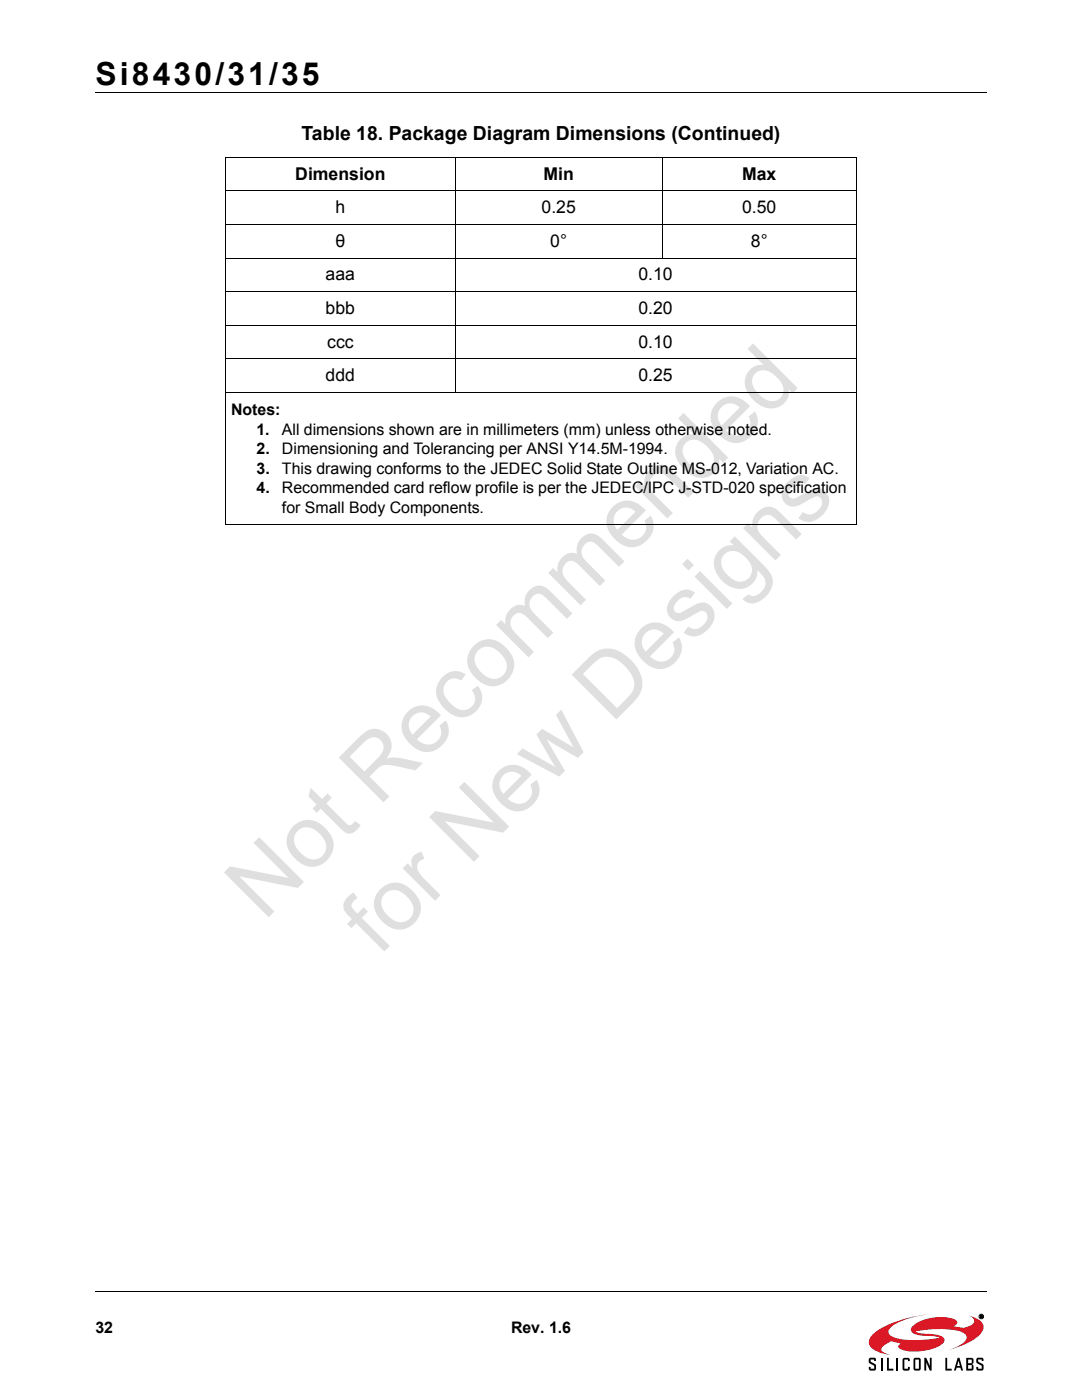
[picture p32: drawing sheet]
<svg xmlns="http://www.w3.org/2000/svg" width="216mm" height="279mm" viewBox="0 0 216 279" stroke-linecap="round" stroke-linejoin="round" font-family="sans-serif">
<defs><g id="words">
<g font-size="17.6" fill="#dfdfdf">
<text x="52.7" y="184" transform="rotate(-45 52.7 184)">Not Recommended</text>
<text x="75.6" y="191" transform="rotate(-45 75.6 191)">for New Designs</text>
</g>
<text font-size="6.3" x="19" y="16.9">Si8430/31/35</text>
<text font-size="3.9" x="60.2" y="28">Table 18. Package Diagram Dimensions (Continued)</text>
<g font-size="3.5">
<text x="58.9" y="35.9">Dimension</text>
<text x="108.5" y="35.9">Min</text>
<text x="148.1" y="35.9">Max</text>
<text x="67" y="42.6">h</text>
<text x="108.1" y="42.6">0.25</text>
<text x="148.1" y="42.6">0.50</text>
<text x="67" y="49.3">θ</text>
<text x="109.8" y="49.3">0°</text>
<text x="149.8" y="49.3">8°</text>
<text x="65" y="56">aaa</text>
<text x="127.4" y="56">0.10</text>
<text x="65" y="62.7">bbb</text>
<text x="127.4" y="62.7">0.20</text>
<text x="65.3" y="69.4">ccc</text>
<text x="127.4" y="69.4">0.10</text>
<text x="65" y="76.1">ddd</text>
<text x="127.4" y="76.1">0.25</text>
</g>
<g font-size="3.2">
<text x="46.1" y="82.9">Notes:</text>
<text x="51.2" y="86.8">1.</text>
<text x="56.3" y="86.8">All dimensions shown are in millimeters (mm) unless otherwise noted.</text>
<text x="51.2" y="90.7">2.</text>
<text x="51.2" y="94.6">3.</text>
<text x="56.3" y="90.7">Dimensioning and Tolerancing per ANSI Y14.5M-1994.</text>
<text x="56.3" y="94.6">This drawing conforms to the JEDEC Solid State Outline MS-012, Variation AC.</text>
<text x="51.2" y="98.4">4.</text>
<text x="56.3" y="98.4">Recommended card reflow profile is per the JEDEC/IPC J-STD-020 specification</text>
<text x="56.3" y="102.3">for Small Body Components.</text>
<text x="19" y="266">32</text>
<text x="102" y="266">Rev. 1.6</text>
</g>
</g></defs>
<path d="M19 18.4h177.8M19.1 257.8h177.8" fill="none" stroke="#000" stroke-width=".2"/>
<path d="M172.3 258.6h25v18.7h-25z" fill="#fff"/>
<path d="M174.3 266.1a21.4 21.4 0 0 1 9.7-3.6l1.5-.2a16.9 16.9 0 0 0-7.6 2.5 1.05 1.05 0 0 0-.6 1 1.05 1.05 0 0 0 .7 .9 17 17 0 0 0 8.9 .4l.6-.1a11.4 11.4 0 0 0-3.8-.5h-.4a1.42 1.42 0 0 1-1.6-1.2 2.83 2.83 0 0 1 1.9-1.6 9.2 9.2 0 0 1 7-.3 .65 .65 0 0 1 .4 .7 .65 .65 0 0 1-.7 .5l-.1 .1a4.3 4.3 0 0 0 3.3-.1 .97 .97 0 0 0 .9-.9 .97 .97 0 0 0-.8-1l-.3-.1 .5 .1a2.73 2.73 0 0 1 2.5 2.3 5.4 5.4 0 0 1-3.4 3.1l-3.8 1.4a6.3 6.3 0 0 0 3.8-2.3 1.39 1.39 0 0 0-1.4-1.5 21.1 21.1 0 0 0-8.9 0l1.1 .4a10.3 10.3 0 0 1 4.4 .7 .81 .81 0 0 1-.1 1.5 10.1 10.1 0 0 1-8.3 .9l-.5-.5 .5-.6-1.9-.4-.6 .3a1.81 1.81 0 0 0-1.3 1.4l.6 .6 1.2 .4-1.6-.3a3.4 3.4 0 0 1-2.7-2 2.19 2.19 0 0 1 .9-2z" fill="#da1826"/>
<g fill="none" stroke="#000" stroke-width=".2">
<path d="M45 31.4h125.9M45 38.1h125.9M45 31.5v73.2M90.8 31.3v47.1M132.2 31.3v20.3M170.9 31.5v73.2M45 44.8h125.9M45 51.5h125.9M45 58.2h125.9M45 64.9h125.9M45 71.6h125.9M45 78.3h125.9"/>
<path d="M45 104.8h125.9M195.6 262.5h.4l-.1 .2 .2 .3-.4-.2-.1 .2zM195.7 262.5l.3 .1-.3 .1z"/>
<circle cx="195.8" cy="262.7" r=".45"/>
</g>
<g fill="#000">
<path d="M173.5 271h.9l.4 .1v.5h-.4v-.3h-.7v.2v.2l1 .6 .1 .2v.7l-.2 .3h-1.1l-.1-.7h.3v.4h.7v-.6l-.1-.1a1.14 1.14 0 0 1-1-.7v-.5zM177 271h.4v2.2h.9v.3h-1.3zM180.1 271.2l.4-.2h.7l.3 .2v.4h-.3v-.3h-.7v1.9h.7v-.4h.3v.4l-.1 .3h-.9l-.4-.1zM184.4 271h.4l.7 1.6v-1.6h.4v2.5h-.4l-.7-1.6v1.6h-.4zM188.6 271h.4v2.2h.9v.3h-1.3zM195 271h.9l.3 .1v.5h-.3v-.3h-.7v.2v.2l1 .6 .1 .3v.6l-.2 .3h-1.1l-.2-.7h.4v.4h.7v-.6l-.2-.1a1.14 1.14 0 0 1-.9-.7v-.5z"/>
<path d="M182.3 271.2v2.1l.3 .2h.9l.2-.3v-2l-.3-.2h-.8zM182.6 271.3h.8v1.9h-.8z"/>
<path d="M191.1 271l-.8 2.5h.4l.2-.5h.7l.2 .5h.4l-.8-2.5zM191.3 271.6l.2 1h-.5z"/>
<path d="M192.8 271v2.5h1.3l.2-.3v-.7l-.3-.2 .3-.3-.1-.8-.3-.2zM193.2 271.3h.7v.8h-.7zM193.2 272.4h.7v.8h-.7z"/>
<path d="M195.6 262.5h.4l-.1 .2 .2 .3-.4-.2-.1 .2zM195.7 262.5v.2l.3-.1z"/>
</g>
<path d="M175.9 271v2.5M179 271v2.5" fill="none" stroke="#000" stroke-width=".36"/>
<use href="#words"/>
</svg>
